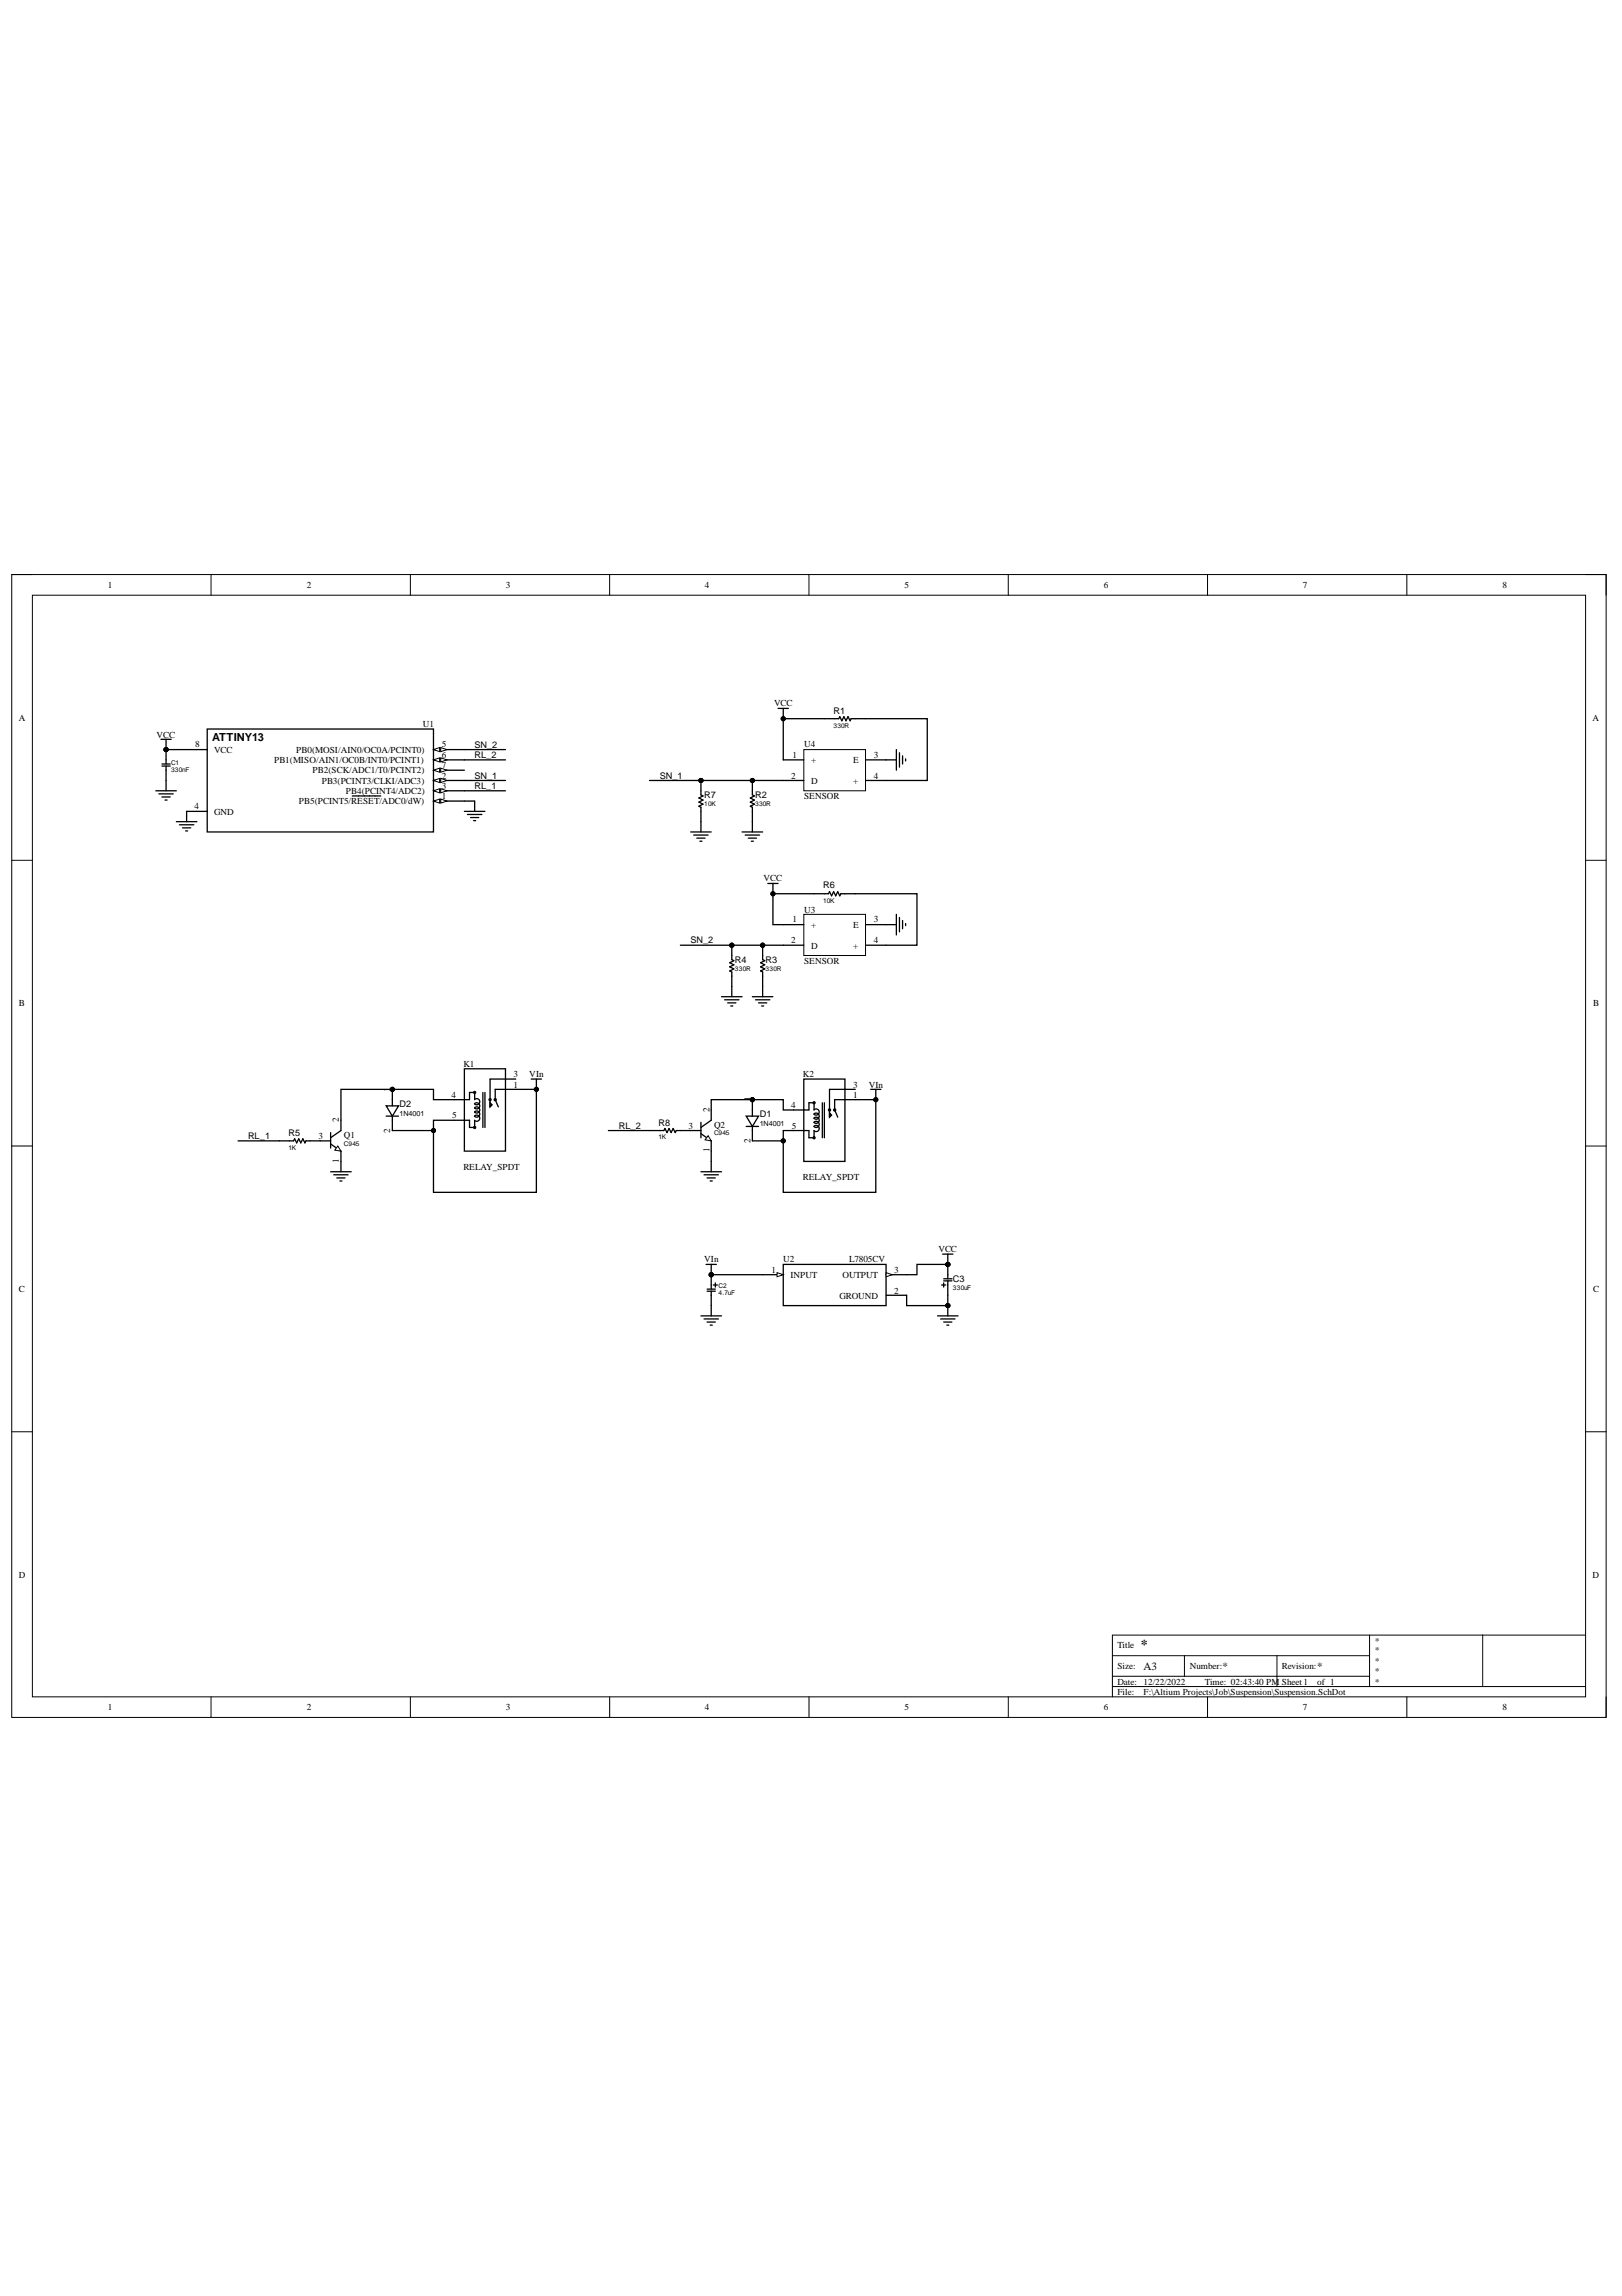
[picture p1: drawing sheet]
<svg xmlns="http://www.w3.org/2000/svg" width="210mm" height="297mm" viewBox="0 0 210 297" stroke-linecap="round" stroke-linejoin="round" font-family="sans-serif">
<defs><g id="words">
<text font-size="1.8" x="147.6" y="213.3">*</text>
<g font-size="1.4">
<text x="27.5" y="95.9">ATTINY13</text>
<text x="148" y="216">A3</text>
<text x="158.2" y="216">*</text>
<text x="170.4" y="216">*</text>
</g>
<g font-size="1.2">
<text x="13.9" y="76.1">1</text>
<text x="39.7" y="76.1">2</text>
<text x="65.5" y="76.1">3</text>
<text x="91.2" y="76.1">4</text>
<text x="117.1" y="76.1">5</text>
<text x="142.8" y="76.1">6</text>
<text x="168.6" y="76.1">7</text>
<text x="194.4" y="76.1">8</text>
<text x="2.4" y="93.2">A</text>
<text x="20.3" y="95.4">VCC</text>
<text x="54.7" y="94.1">U1</text>
<text x="100.2" y="91.4">VCC</text>
<text x="107.9" y="92.4">R1</text>
<text x="206.1" y="93.2">A</text>
<text x="25.3" y="96.7">8</text>
<text x="27.7" y="97.4">VCC</text>
<text x="35.5" y="98.7">PB1(MISO/AIN1/OC0B/INT0/PCINT1)</text>
<text x="38.3" y="97.4">PB0(MOSI/AIN0/OC0A/PCINT0)</text>
<text x="40.5" y="100.1">PB2(SCK/ADC1/T0/PCINT2)</text>
<text x="41.6" y="101.4">PB3(PCINT3/CLKI/ADC3)</text>
<text x="57.2" y="100.7">2</text>
<text x="57.2" y="96.7">5</text>
<text x="57.2" y="98">6</text>
<text x="57.2" y="99.4">7</text>
<text x="61.4" y="96.8">SN_2</text>
<text x="61.4" y="98">RL_2</text>
<text x="61.4" y="100.7">SN_1</text>
<text x="85.4" y="100.7">SN_1</text>
<text x="102.4" y="100.7">2</text>
<text x="102.5" y="98">1</text>
<text x="104.1" y="96.7">U4</text>
<text x="105" y="98.7">+</text>
<text x="105" y="101.4">D</text>
<text x="110.4" y="98.7">E</text>
<text x="110.4" y="101.4">+</text>
<text x="113.1" y="98">3</text>
<text x="113.1" y="100.7">4</text>
<text x="25.2" y="104.7">4</text>
<text x="27.7" y="105.4">GND</text>
<text x="38.7" y="104">PB5(PCINT5/RESET/ADC0/dW)</text>
<text x="44.8" y="102.7">PB4(PCINT4/ADC2)</text>
<text x="57.2" y="103.4">1</text>
<text x="57.2" y="102.1">3</text>
<text x="61.4" y="102.1">RL_1</text>
<text x="91.1" y="103.3">R7</text>
<text x="97.7" y="103.3">R2</text>
<text x="104.1" y="103.4">SENSOR</text>
<text x="98.8" y="114">VCC</text>
<text x="102.5" y="119.3">1</text>
<text x="104.1" y="118.1">U3</text>
<text x="106.5" y="114.9">R6</text>
<text x="113.1" y="119.3">3</text>
<text x="89.4" y="122">SN_2</text>
<text x="95.1" y="124.6">R4</text>
<text x="99.1" y="124.6">R3</text>
<text x="102.4" y="122">2</text>
<text x="104.1" y="124.7">SENSOR</text>
<text x="105" y="120">+</text>
<text x="105" y="122.7">D</text>
<text x="110.4" y="120">E</text>
<text x="110.4" y="122.7">+</text>
<text x="113.1" y="122">4</text>
<text x="2.4" y="130.2">B</text>
<text x="206.2" y="130.2">B</text>
<text x="50.5" y="141.2" transform="rotate(-90 50.5 141.2)">1</text>
<text x="51.7" y="143.3">D2</text>
<text x="58.4" y="142">4</text>
<text x="60" y="138">K1</text>
<text x="66.5" y="140.7">1</text>
<text x="66.5" y="139.4">3</text>
<text x="68.5" y="139.4">VIn</text>
<text x="91.8" y="143.8" transform="rotate(-90 91.8 143.8)">2</text>
<text x="97.1" y="142.5" transform="rotate(-90 97.1 142.5)">1</text>
<text x="102.4" y="143.3">4</text>
<text x="103.9" y="139.4">K2</text>
<text x="110.4" y="142">1</text>
<text x="110.4" y="140.7">3</text>
<text x="112.4" y="140.7">VIn</text>
<text x="32.1" y="147.3">RL_1</text>
<text x="37.3" y="147">R5</text>
<text x="41.2" y="147.3">3</text>
<text x="43.8" y="145.2" transform="rotate(-90 43.8 145.2)">2</text>
<text x="44.5" y="147.2">Q1</text>
<text x="50.5" y="146.6" transform="rotate(-90 50.5 146.6)">2</text>
<text x="58.5" y="144.7">5</text>
<text x="80.1" y="146">RL_2</text>
<text x="85.2" y="145.6">R8</text>
<text x="89.1" y="146">3</text>
<text x="91.8" y="149.1" transform="rotate(-90 91.8 149.1)">1</text>
<text x="92.4" y="145.9">Q2</text>
<text x="97.1" y="147.9" transform="rotate(-90 97.1 147.9)">2</text>
<text x="98.3" y="144.5">D1</text>
<text x="102.5" y="146">5</text>
<text x="43.8" y="150.4" transform="rotate(-90 43.8 150.4)">1</text>
<text x="60" y="151.4">RELAY_SPDT</text>
<text x="103.9" y="152.6">RELAY_SPDT</text>
<text x="2.4" y="167.2">C</text>
<text x="91.1" y="163.3">VIn</text>
<text x="99.8" y="164.6">1</text>
<text x="101.4" y="163.3">U2</text>
<text x="102.3" y="165.3">INPUT</text>
<text x="109" y="165.3">OUTPUT</text>
<text x="109.9" y="163.3">L7805CV</text>
<text x="115.7" y="164.6">3</text>
<text x="115.7" y="167.3">2</text>
<text x="121.5" y="162">VCC</text>
<text x="123.3" y="165.9">C3</text>
<text x="206.2" y="167.2">C</text>
<text x="108.6" y="168">GROUND</text>
<text x="2.4" y="204.1">D</text>
<text x="206.1" y="204.1">D</text>
<text x="144.6" y="213.2">Title</text>
<text x="144.6" y="215.9">Size:</text>
<text x="154" y="215.9">Number:</text>
<text x="165.9" y="215.9">Revision:</text>
<text x="177.9" y="212.6">*</text>
<text x="177.9" y="213.9">*</text>
<text x="177.9" y="215.3">*</text>
<text x="13.9" y="221.3">1</text>
<text x="39.7" y="221.3">2</text>
<text x="65.5" y="221.3">3</text>
<text x="91.2" y="221.3">4</text>
<text x="117.1" y="221.3">5</text>
<text x="142.8" y="221.3">6</text>
<text x="144.6" y="218">Date:</text>
<text x="144.6" y="219.2">File:</text>
<text x="148" y="218">12/22/2022</text>
<text x="148" y="219.2">F:\Altium Projects\Job\Suspension\Suspension.SchDot</text>
<text x="155.9" y="218">Time: 02:43:40 PM</text>
<text x="165.9" y="218">Sheet1</text>
<text x="168.6" y="221.3">7</text>
<text x="170.4" y="218">of 1</text>
<text x="177.9" y="216.6">*</text>
<text x="177.9" y="218">*</text>
<text x="194.4" y="221.3">8</text>
</g>
<g font-size=".9">
<text x="51.7" y="144.4">1N4001</text>
<text x="98.3" y="145.7">1N4001</text>
</g>
<g font-size=".8">
<text x="107.9" y="94.2">330R</text>
<text x="22.1" y="99.9">330nF</text>
<text x="22.1" y="99">C1</text>
<text x="91.1" y="104.3">10K</text>
<text x="97.7" y="104.3">330R</text>
<text x="106.5" y="116.8">10K</text>
<text x="95.1" y="125.6">330R</text>
<text x="99.1" y="125.6">330R</text>
<text x="37.3" y="148.8">1K</text>
<text x="44.5" y="148.2">C945</text>
<text x="85.2" y="147.4">1K</text>
<text x="92.4" y="146.9">C945</text>
<text x="93" y="167.5">4.7uF</text>
<text x="93" y="166.6">C2</text>
<text x="123.3" y="166.8">330uF</text>
</g>
</g></defs>
<path d="M1.5 74.3h206.4v147.9h-206.4z" fill="none" stroke="#000" stroke-width=".13"/>
<path d="M4.2 77h201v142.5h-201z" fill-rule="evenodd" fill="#fff"/>
<g fill="none" stroke="#000" stroke-width=".13">
<path d="M1.5 74.3h2.7M4.2 77h201v142.5h-201zM27.3 74.3v2.7M53.1 74.3v2.7M78.9 74.3v2.7M104.7 74.3v2.7M130.5 74.3v2.7M156.3 74.3v2.7M182.1 74.3v2.7M205.2 74.3h2.7v2.7M1.5 111.3h2.7M205.2 111.3h2.7"/>
<path d="M1.5 148.3h2.7M205.2 148.3h2.7M1.5 185.2h2.7M205.2 185.2h2.7M27.3 219.5v2.7M53.1 219.5v2.7M78.9 219.5v2.7M104.7 219.5v2.7M130.5 219.5v2.7M144 214.2h33.2M144 218.2h61.2M144 216.9h33.2"/>
<path d="M153.3 214.2v2.7M156.3 219.5v2.7M165.3 214.2v4M177.2 211.5v6.7M182.1 219.5v2.7M191.9 211.5v6.7M205.2 211.5h-61.2v8M207.9 219.5v2.7"/>
</g>
<path d="M26.8 94.3h29.3v13.3h-29.3z" fill-rule="evenodd" fill="#fff"/>
<path d="M25.5 97h1.3M26.8 94.3h29.3v13.3h-29.3zM25.5 105h1.3M56.1 103.6h4" fill="none" stroke="#000" stroke-width=".17"/>
<path d="M56.1 103.6l.8-.2v.5z" fill="#fff"/>
<path d="M56.1 103.6l.8-.2v.5z" fill="none" stroke="#000" stroke-width=".13"/>
<path d="M57 103.4l.8 .2-.8 .3z" fill="#fff"/>
<path d="M57 103.4l.8 .2-.8 .3z" fill="none" stroke="#000" stroke-width=".13"/>
<path d="M45.6 103h3.7M56.1 101h4" fill="none" stroke="#000" stroke-width=".17"/>
<path d="M56.1 101l.8-.3v.5z" fill="#fff"/>
<path d="M56.1 101l.8-.3v.5z" fill="none" stroke="#000" stroke-width=".13"/>
<path d="M57 100.7l.8 .3-.8 .2z" fill="#fff"/>
<path d="M57 100.7l.8 .3-.8 .2z" fill="none" stroke="#000" stroke-width=".13"/>
<path d="M56.1 102.3h4" fill="none" stroke="#000" stroke-width=".17"/>
<path d="M56.1 102.3l.8-.3v.6z" fill="#fff"/>
<path d="M56.1 102.3l.8-.3v.6z" fill="none" stroke="#000" stroke-width=".13"/>
<path d="M57 102l.8 .3-.8 .3z" fill="#fff"/>
<path d="M57 102l.8 .3-.8 .3z" fill="none" stroke="#000" stroke-width=".13"/>
<path d="M56.1 97h4" fill="none" stroke="#000" stroke-width=".17"/>
<path d="M56.1 97l.8-.3v.5z" fill="#fff"/>
<path d="M56.1 97l.8-.3v.5z" fill="none" stroke="#000" stroke-width=".13"/>
<path d="M57 96.7l.8 .3-.8 .2z" fill="#fff"/>
<path d="M57 96.7l.8 .3-.8 .2z" fill="none" stroke="#000" stroke-width=".13"/>
<path d="M56.1 98.3h4" fill="none" stroke="#000" stroke-width=".17"/>
<path d="M56.1 98.3l.8-.3v.6z" fill="#fff"/>
<path d="M56.1 98.3l.8-.3v.6z" fill="none" stroke="#000" stroke-width=".13"/>
<path d="M57 98l.8 .3-.8 .3z" fill="#fff"/>
<path d="M57 98l.8 .3-.8 .3z" fill="none" stroke="#000" stroke-width=".13"/>
<path d="M56.1 99.6h4" fill="none" stroke="#000" stroke-width=".17"/>
<path d="M56.1 99.6l.8-.2v.5z" fill="#fff"/>
<path d="M56.1 99.6l.8-.2v.5z" fill="none" stroke="#000" stroke-width=".13"/>
<path d="M57 99.4l.8 .2-.8 .3z" fill="#fff"/>
<path d="M57 99.4l.8 .2-.8 .3z" fill="none" stroke="#000" stroke-width=".13"/>
<path d="M41.5 147.6h1.3M42.8 148l1.3 .9v1.4M42.8 146.5v2M44.1 144.9v1.4l-1.3 .9" fill="none" stroke="#000" stroke-width=".17"/>
<path d="M43.7 148.3l.4 .6-.8-.1z" fill="#fff"/>
<path d="M43.7 148.3l.4 .6-.8-.1z" fill="none" stroke="#000" stroke-width=".13"/>
<path d="M101.4 163.6h13.3v5.3h-13.3z" fill-rule="evenodd" fill="#fff"/>
<path d="M98.7 164.9h2.7M101.4 163.6h13.3v5.3h-13.3z" fill="none" stroke="#000" stroke-width=".17"/>
<path d="M100.6 164.6l.8 .3-.8 .3z" fill="#fff"/>
<path d="M100.6 164.6l.8 .3-.8 .3z" fill="none" stroke="#000" stroke-width=".13"/>
<path d="M114.7 164.9h2.6" fill="none" stroke="#000" stroke-width=".17"/>
<path d="M114.7 164.6l.8 .3-.8 .3z" fill="#fff"/>
<path d="M114.7 164.6l.8 .3-.8 .3z" fill="none" stroke="#000" stroke-width=".13"/>
<path d="M89.4 146.3h1.3M90.7 146.7l1.3 .9v1.3M90.7 145.2v2M92 143.6v1.3l-1.3 1M114.7 167.6h2.6" fill="none" stroke="#000" stroke-width=".17"/>
<path d="M91.6 146.9l.4 .7-.8-.1z" fill="#fff"/>
<g fill="none" stroke="#000" stroke-width=".13">
<path d="M91.6 146.9l.4 .7-.8-.1z"/>
<circle cx="90.7" cy="101" r=".27"/>
<circle cx="94.7" cy="122.3" r=".27"/>
</g>
<path d="M90.7 101v1.8l.3 .2-.6 .2 .6 .3-.6 .3 .6 .2-.6 .3 .3 .1v1.9M105.4 115.6h1.8l.1-.2 .3 .5 .3-.5 .2 .5 .3-.5 .3 .5 .1-.3h1.9M94.7 122.3v1.9l.3 .1-.6 .3 .6 .2-.6 .3 .6 .2-.6 .3 .3 .2v1.8M36.1 147.6h1.9l.1-.3 .3 .6 .3-.6 .2 .6 .3-.6 .3 .6 .1-.3h1.9M84.1 146.3h1.8l.2-.3 .2 .5 .3-.5 .2 .5 .3-.5 .3 .5 .1-.2h1.9" fill="none" stroke="#000" stroke-width=".17"/>
<g fill="#000">
<circle cx="90.7" cy="101" r=".27"/>
<circle cx="94.7" cy="122.3" r=".27"/>
</g>
<path d="M104 97h8v5.3h-8z" fill-rule="evenodd" fill="#fff"/>
<path d="M104 97h8v5.3h-8z" fill="none" stroke="#000" stroke-width=".13"/>
<path d="M101.4 98.3h2.6M112 98.3h2.7M101.4 101h2.6M112 101h2.7" fill="none" stroke="#000" stroke-width=".17"/>
<path d="M104 118.3h8v5.3h-8z" fill-rule="evenodd" fill="#fff"/>
<g fill="none" stroke="#000" stroke-width=".13">
<path d="M104 118.3h8v5.3h-8z"/>
<circle cx="97.4" cy="142.3" r=".27"/>
</g>
<path d="M101.4 119.6h2.6M112 119.6h2.7M101.4 122.3h2.6M112 122.3h2.7M97.4 142.3v1.3M97.4 146.3v1.3" fill="none" stroke="#000" stroke-width=".17"/>
<circle cx="97.4" cy="142.3" r=".27" fill="#000"/>
<path d="M96.6 144.4h1.6l-.8 1.3z" fill="#fff"/>
<path d="M50.8 140.9v1.4M50.8 144.9v1.4M96.6 144.4h1.6l-.8 1.3zM96.6 145.7h1.6M97.4 143.6v.8M97.4 145.7v.6" fill="none" stroke="#000" stroke-width=".17"/>
<circle cx="50.8" cy="140.9" r=".27" fill="#000"/>
<circle cx="50.8" cy="140.9" r=".27" fill="none" stroke="#000" stroke-width=".13"/>
<path d="M50 143.1h1.6l-.8 1.3z" fill="#fff"/>
<g fill="none" stroke="#000" stroke-width=".17">
<path d="M50 143.1h1.6l-.8 1.3zM50 144.4h1.6M50.8 142.3v.8M50.8 144.4v.5M91.5 166.8h1.1M91.5 167h1.1M92 164.9v1.9M92 167v1.9M92.3 166.2h.5M92.6 166v.5M121.9 166.2h.5M122.1 165.7h1.1"/>
<path d="M122.1 165.4h1.1M122.1 166v.5M122.7 163.6v1.8M122.7 165.7v1.9"/>
</g>
<g fill="#000">
<circle cx="92" cy="164.9" r=".27"/>
<circle cx="122.7" cy="163.6" r=".27"/>
</g>
<g fill="none" stroke="#000" stroke-width=".13">
<circle cx="92" cy="164.9" r=".27"/>
<circle cx="122.7" cy="163.6" r=".27"/>
</g>
<path d="M60.1 138.3h5.3v10.6h-5.3z" fill-rule="evenodd" fill="#fff"/>
<g fill="none" stroke="#000" stroke-width=".17">
<path d="M60.1 138.3h5.3v10.6h-5.3zM65.4 139.6h1.3M58.8 142.3h2v-1h.6v1M58.8 144.9h2v1h.6v-1M61.4 142.8a.4 .4 0 0 1 .6 0 .4 .4 0 0 1 0 .5 .4 .4 0 0 1-.6 0M61.4 143.3a.4 .4 0 0 1 .6 0 .4 .4 0 0 1 0 .6 .4 .4 0 0 1-.6 0M61.4 143.8a.4 .4 0 0 1 .6 0 .4 .4 0 0 1 0 .6 .4 .4 0 0 1-.6 0M61.4 142.2a.4 .4 0 0 1 .6 0 .4 .4 0 0 1 0 .6 .4 .4 0 0 1-.6 0M61.4 144.4a.4 .4 0 0 1 .6 0 .4 .4 0 0 1 0 .5 .4 .4 0 0 1-.6 0M62.5 141.3v4.6M62.8 141.3v4.6M63.4 142.3v.9"/>
<path d="M64.1 142.3l.4 .9M65.4 140.9h1.3"/>
<circle cx="61.4" cy="141.3" r=".13"/>
<circle cx="61.4" cy="145.9" r=".13"/>
<circle cx="63.4" cy="142.3" r=".13"/>
<circle cx="64.1" cy="142.3" r=".13"/>
</g>
<path d="M63.4 142.7l.3 .2-.3 .3z" fill="#fff"/>
<path d="M65.4 139.6h-2v2.7M63.4 142.7l.3 .2-.3 .3zM65.4 140.9h-1.3v1.4" fill="none" stroke="#000" stroke-width=".17"/>
<path d="M104 139.6h5.3v10.7h-5.3z" fill-rule="evenodd" fill="#fff"/>
<g fill="none" stroke="#000" stroke-width=".17">
<path d="M104 139.6h5.3v10.7h-5.3zM102.7 143.6h2v-.9h.7v.9M105.3 144.1a.4 .4 0 0 1 .6 0 .4 .4 0 0 1 0 .6 .4 .4 0 0 1-.6 0M105.3 144.6a.4 .4 0 0 1 .6 0 .4 .4 0 0 1 0 .6 .4 .4 0 0 1-.6 0M105.3 145.2a.4 .4 0 0 1 .6 0 .4 .4 0 0 1 0 .5 .4 .4 0 0 1-.6 0M105.3 143.6a.4 .4 0 0 1 .6 0 .4 .4 0 0 1 0 .5 .4 .4 0 0 1-.6 .1M105.3 145.7a.4 .4 0 0 1 .6 0 .4 .4 0 0 1 0 .6 .4 .4 0 0 1-.6 0l.1 .9h-.7v-.9h-2M106.4 142.7v4.5M106.7 142.7v4.5M107.3 143.6v.9M108 143.6l.4 .9M109.3 142.3h1.4"/>
<path d="M109.3 140.9h1.4"/>
<circle cx="105.4" cy="142.7" r=".13"/>
<circle cx="105.4" cy="147.2" r=".13"/>
<circle cx="107.3" cy="143.6" r=".13"/>
<circle cx="108" cy="143.6" r=".13"/>
</g>
<path d="M107.3 144l.3 .3-.3 .2z" fill="#fff"/>
<g fill="none" stroke="#000" stroke-width=".17">
<path d="M20.8 95.6h1.4M21 99.1h1M21 98.8h1M21.5 95.6v3.2M21.5 99.1v3.2M21.5 97h4M60.1 97h5.3M60.1 98.3h5.3M100.7 91.6h1.3M101.4 98.3v-5.3h7.1l.2-.3 .2 .5 .3-.5 .3 .5 .2-.5 .3 .5 .1-.2h9.9v8h-5.3M101.4 91.6v1.4M114.7 98.3h1.3"/>
<path d="M116 97v2.6M116.4 97.4v1.8M116.8 97.8v1M117.2 98.2v.2M20.2 102.3h2.6M20.6 102.7h1.8M21 103.1h1M21.4 103.5h.2M22.8 106.3h2.7M23.2 106.7h1.9M23.6 107.1h1.1M24 107.5h.3"/>
<path d="M25.5 105h-1.3v1.3M60.1 102.3h5.3M60.1 105h2.7M60.1 101h5.3M60.1 103.6h1.3v1.4M60.5 105.4h1.9M60.9 105.8h1.1M61.3 106.2h.3M84.1 101h17.3M89.4 107.6h2.6M89.8 108h1.8M90.2 108.4h1"/>
<path d="M90.6 108.8h.2M90.7 106.3v1.3M96 107.6h2.7M96.4 108h1.9M96.8 108.4h1.1M97.2 108.8h.3M97.4 101v1.8l.2 .2-.5 .2 .5 .3-.5 .3 .5 .2-.5 .3 .3 .1v3.2M99.4 114.3h1.3M100 114.3v1.3M105.4 115.6h-5.4v4h1.4M110.7 115.6h8v6.7h-4M114.7 119.6h1.3"/>
<path d="M116 118.3v2.7M116.4 118.7v1.9M116.8 119.1v1.1M117.2 119.5v.3M68.7 139.6h1.4M69.4 139.6v1.3M88 122.3h13.4M93.4 128.9h2.6M93.8 129.3h1.8M94.2 129.7h1M94.6 130.1h.2M94.7 127.6v1.3"/>
<path d="M97.4 128.9h2.6M97.8 129.3h1.8M98.2 129.7h1M98.6 130.1h.2M98.7 122.3v1.9l.3 .1-.6 .3 .6 .2-.6 .3 .6 .2-.6 .3 .3 .2v3.1M30.8 147.6h5.3M42.8 151.6h2.7M43.2 152h1.8M43.6 152.4h1M44 152.8h.3M44.1 150.3v1.3M58.8 142.3h-2.7v-1.4h-12v4"/>
<path d="M58.8 144.9h-2.7v1.4h-5.3M66.7 140.9h2.7v13.4h-13.3v-8M78.7 146.3h5.4M90.7 151.6h2.7M91.1 152h1.9M91.5 152.4h1.1M91.9 152.8h.3M92 143.6v-1.3h9.4v1.3h1.3M92 148.9v2.7M102.7 146.3h-1.3v1.3h-4M107.3 144l.3 .3-.3 .2zM109.3 142.3h-1.3v1.3"/>
<path d="M109.3 140.9h-2v2.7M110.7 142.3h2.6v12h-11.9v-6.7M112.7 140.9h1.3M113.3 140.9v1.4M90.7 170.2h2.7M91.1 170.6h1.9M91.4 163.6h1.3M91.5 171h1.1M91.9 171.4h.3M92 163.6v1.3h6.7M92 168.9v1.3M117.3 167.6v1.3h5.4"/>
<path d="M121.3 170.2h2.7M121.7 170.6h1.9M122 162.2h1.3M122.1 171h1.1M122.5 171.4h.3M122.7 162.2v1.4h-4v1.3h-1.4M122.7 167.6v2.6"/>
</g>
<g fill="#000">
<circle cx="21.5" cy="97" r=".27"/>
<circle cx="101.4" cy="93" r=".27"/>
<circle cx="90.7" cy="101" r=".27"/>
<circle cx="97.4" cy="101" r=".27"/>
<circle cx="100" cy="115.6" r=".27"/>
<circle cx="94.7" cy="122.3" r=".27"/>
<circle cx="98.7" cy="122.3" r=".27"/>
<circle cx="50.8" cy="140.9" r=".27"/>
<circle cx="56.1" cy="146.3" r=".27"/>
<circle cx="69.4" cy="140.9" r=".27"/>
<circle cx="97.4" cy="142.3" r=".27"/>
<circle cx="101.4" cy="147.6" r=".27"/>
<circle cx="113.3" cy="142.3" r=".27"/>
<circle cx="92" cy="164.9" r=".27"/>
<circle cx="122.7" cy="163.6" r=".27"/>
<circle cx="122.7" cy="168.9" r=".27"/>
</g>
<g fill="none" stroke="#000" stroke-width=".13">
<circle cx="21.5" cy="97" r=".27"/>
<circle cx="101.4" cy="93" r=".27"/>
<circle cx="90.7" cy="101" r=".27"/>
<circle cx="97.4" cy="101" r=".27"/>
<circle cx="100" cy="115.6" r=".27"/>
<circle cx="94.7" cy="122.3" r=".27"/>
<circle cx="98.7" cy="122.3" r=".27"/>
<circle cx="50.8" cy="140.9" r=".27"/>
<circle cx="56.1" cy="146.3" r=".27"/>
<circle cx="69.4" cy="140.9" r=".27"/>
<circle cx="97.4" cy="142.3" r=".27"/>
<circle cx="101.4" cy="147.6" r=".27"/>
<circle cx="113.3" cy="142.3" r=".27"/>
<circle cx="92" cy="164.9" r=".27"/>
<circle cx="122.7" cy="163.6" r=".27"/>
<circle cx="122.7" cy="168.9" r=".27"/>
</g>
<use href="#words"/>
</svg>
